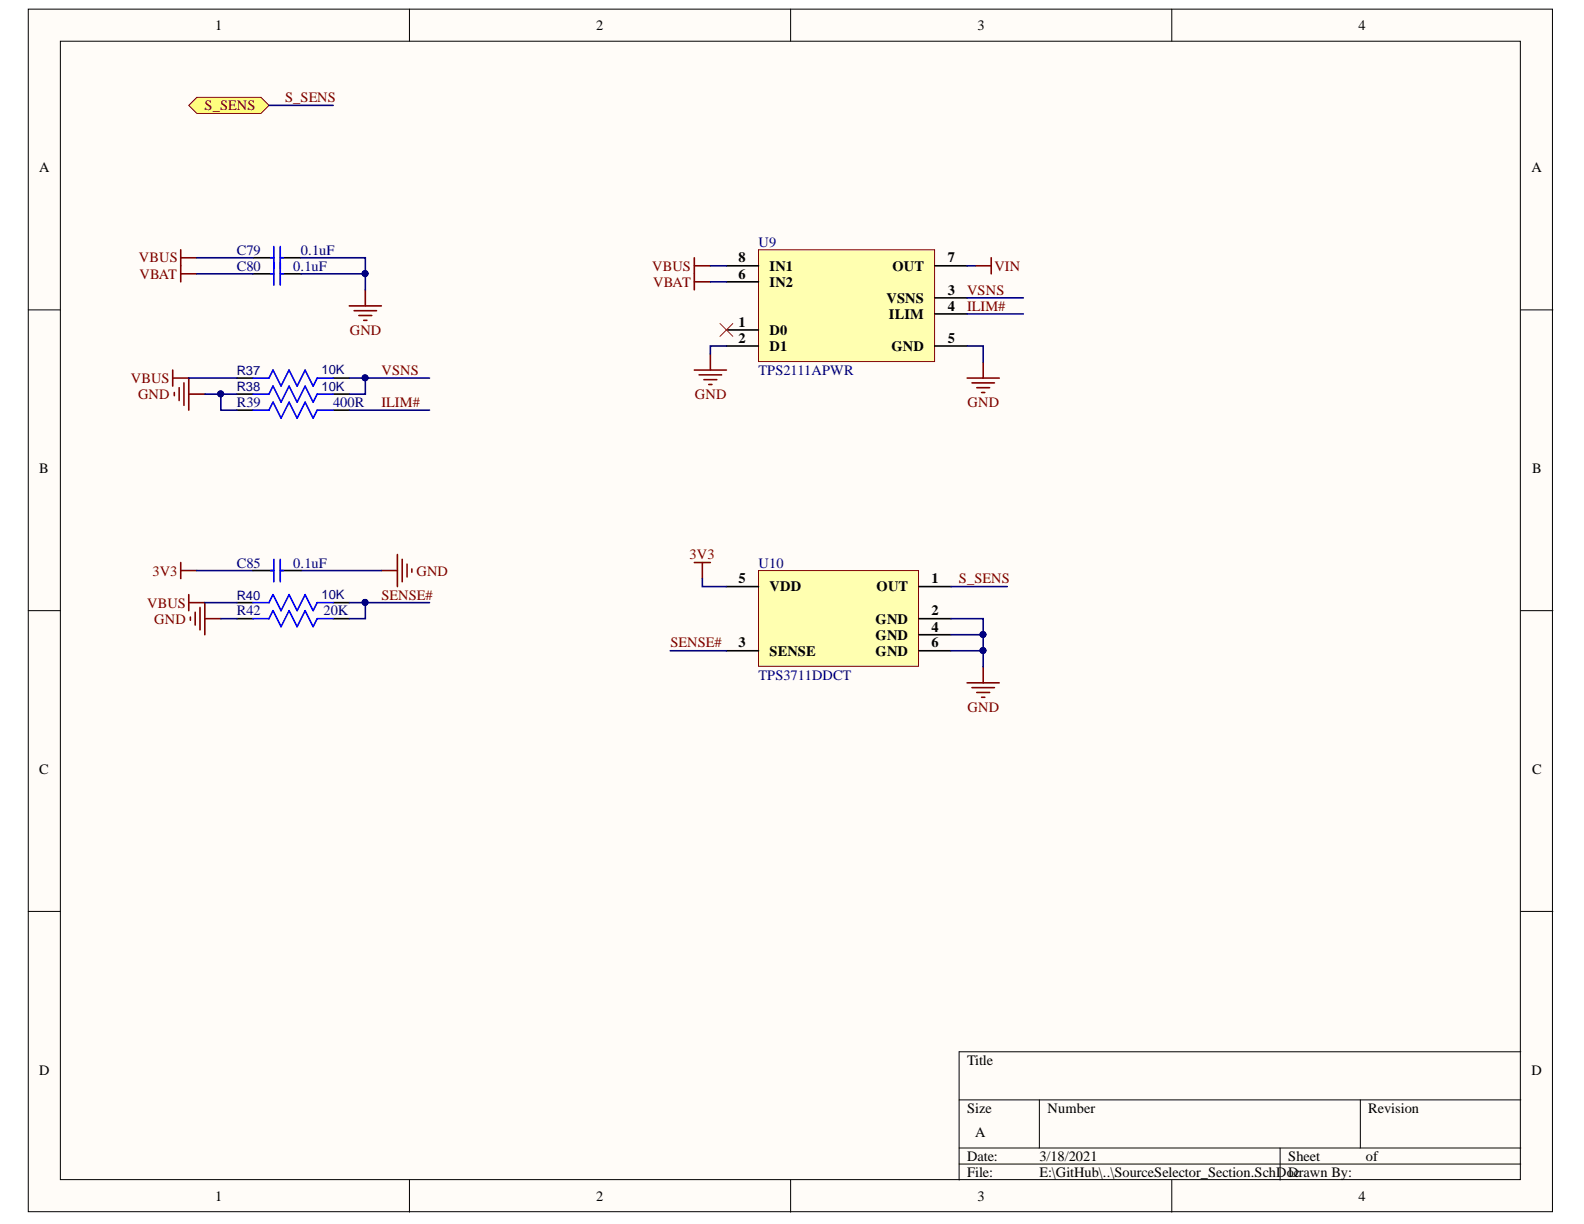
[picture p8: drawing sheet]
<svg xmlns="http://www.w3.org/2000/svg" width="279mm" height="216mm" viewBox="0 0 279 216" stroke-linecap="round" stroke-linejoin="round" font-family="sans-serif">
<defs><g id="words">
<g font-size="2.5">
<text x="38" y="5.3">1</text>
<text x="105.2" y="5.3">2</text>
<text x="172.4" y="5.3">3</text>
<text x="239.6" y="5.3">4</text>
<text x="6.9" y="30.4">A</text>
<text x="270.2" y="30.4">A</text>
<text x="130.3" y="46.3">8</text>
<text x="135.8" y="47.7">IN1</text>
<text x="157.4" y="47.7">OUT</text>
<text x="167.2" y="46.3">7</text>
<text x="130.3" y="49.2">6</text>
<text x="135.8" y="50.6">IN2</text>
<text x="156.4" y="53.4">VSNS</text>
<text x="167.2" y="51.9">3</text>
<text x="130.3" y="57.6">1</text>
<text x="135.8" y="59">D0</text>
<text x="156.8" y="56.3">ILIM</text>
<text x="167.2" y="54.8">4</text>
<text x="130.3" y="60.5">2</text>
<text x="135.8" y="61.9">D1</text>
<text x="157.2" y="61.9">GND</text>
<text x="167.2" y="60.5">5</text>
<text x="6.9" y="83.5">B</text>
<text x="270.2" y="83.5">B</text>
<text x="130.3" y="102.9">5</text>
<text x="135.8" y="104.3">VDD</text>
<text x="154.6" y="104.3">OUT</text>
<text x="164.3" y="102.9">1</text>
<text x="154.4" y="110">GND</text>
<text x="154.4" y="112.9">GND</text>
<text x="164.3" y="108.6">2</text>
<text x="164.3" y="111.4">4</text>
<text x="130.3" y="114.2">3</text>
<text x="135.8" y="115.6">SENSE</text>
<text x="154.4" y="115.6">GND</text>
<text x="164.3" y="114.2">6</text>
<text x="6.9" y="136.5">C</text>
<text x="270.2" y="136.5">C</text>
<text x="6.9" y="189.6">D</text>
<text x="170.6" y="187.8">Title</text>
<text x="270.2" y="189.6">D</text>
<text x="170.6" y="196.3">Size</text>
<text x="184.8" y="196.3">Number</text>
<text x="241.3" y="196.3">Revision</text>
<text x="172" y="200.6">A</text>
<text x="170.6" y="204.8">Date:</text>
<text x="170.6" y="207.6">File:</text>
<text x="183.3" y="204.8">3/18/2021</text>
<text x="183.3" y="207.6">E:\GitHub\..\SourceSelector_Section.SchDoc</text>
<text x="227.2" y="204.8">Sheet</text>
<text x="227.2" y="207.6">Drawn By:</text>
<text x="240.9" y="204.8">of</text>
<text x="38" y="211.9">1</text>
<text x="105.2" y="211.9">2</text>
<text x="172.4" y="211.9">3</text>
<text x="239.6" y="211.9">4</text>
</g>
<g font-size="2.5" fill="#800000">
<text x="36.1" y="19.4">S_SENS</text>
<text x="50.3" y="18.1">S_SENS</text>
<text x="24.5" y="46.3">VBUS</text>
<text x="115" y="47.7">VBUS</text>
<text x="175.4" y="47.7">VIN</text>
<text x="24.6" y="49.2">VBAT</text>
<text x="115.2" y="50.6">VBAT</text>
<text x="170.6" y="51.9">VSNS</text>
<text x="61.7" y="59">GND</text>
<text x="170.6" y="54.8">ILIM#</text>
<text x="23.1" y="67.6">VBUS</text>
<text x="24.3" y="70.4">GND</text>
<text x="67.3" y="66.1">VSNS</text>
<text x="67.3" y="71.8">ILIM#</text>
<text x="122.6" y="70.4">GND</text>
<text x="170.7" y="71.8">GND</text>
<text x="26.9" y="101.5">3V3</text>
<text x="73.5" y="101.5">GND</text>
<text x="121.6" y="98.7">3V3</text>
<text x="26" y="107.2">VBUS</text>
<text x="67.3" y="105.8">SENSE#</text>
<text x="169.1" y="102.9">S_SENS</text>
<text x="27.2" y="110">GND</text>
<text x="118.3" y="114.2">SENSE#</text>
<text x="170.7" y="125.5">GND</text>
</g>
<g font-size="2.5" fill="#000080">
<text x="41.8" y="44.9">C79</text>
<text x="41.8" y="47.7">C80</text>
<text x="51.7" y="47.7">0.1uF</text>
<text x="53.1" y="44.9">0.1uF</text>
<text x="133.8" y="43.5">U9</text>
<text x="41.8" y="71.8">R39</text>
<text x="58.7" y="71.8">400R</text>
<text x="133.8" y="66.1">TPS2111APWR</text>
<text x="41.8" y="100.1">C85</text>
<text x="51.7" y="100.1">0.1uF</text>
<text x="133.8" y="100.1">U10</text>
<text x="41.8" y="108.6">R42</text>
<text x="57.1" y="108.6">20K</text>
<text x="133.8" y="119.9">TPS3711DDCT</text>
</g>
<g font-size="2.3" fill="#000080">
<text x="41.8" y="66.2">R37</text>
<text x="41.8" y="69">R38</text>
<text x="56.7" y="66.1">10K</text>
<text x="56.7" y="68.9">10K</text>
<text x="41.8" y="105.8">R40</text>
<text x="56.7" y="105.7">10K</text>
</g>
</g></defs>
<g fill="#fffcf8" stroke="#000" stroke-width=".18">
<path d="M5 1.6h268.8v212.1h-268.8z"/>
<path d="M10.6 7.3h257.6v200.8h-257.6z"/>
</g>
<g fill="none" stroke="#000" stroke-width=".18">
<path d="M72.2 1.6v5.7M139.5 1.6v5.7M206.7 1.6v5.7M5 54.7h5.6M268.3 54.7h5.6M5 107.7h5.6M268.3 107.7h5.6M5 160.8h5.6M268.3 160.8h5.6M169.2 194h99.1M183.3 194v8.5M239.9 194v8.5"/>
<path d="M268.3 185.5h-99.1v22.7M72.2 208.2v5.6M139.5 208.2v5.6M169.2 202.5h99.1M169.2 205.3h99.1M206.7 208.2v5.6M225.8 202.5v5.7"/>
</g>
<path d="M133.8 44.1h31v19.7h-31z" fill="#ffffb0" stroke="#800000" stroke-width=".18"/>
<path d="M128.1 58.2h5.7M128.1 49.7h5.7M128.1 46.9h5.7M164.9 52.5h5.7M164.9 55.4h5.7M164.9 46.9h5.7M41.8 66.7h2.8M41.8 69.5h2.8M58.8 66.7h2.8M58.8 69.5h2.8M128.1 61h5.7M164.9 61h5.7" fill="none" stroke="#000" stroke-width=".28"/>
<g fill="none" stroke="#800000" stroke-width=".28">
<path d="M31.9 44.1v5.6M31.9 45.5h2.8M31.9 48.3h2.8M61.6 54h5.7M62.5 54.8h3.9M63.3 55.7h2.3M64.2 56.5h.5M64.4 51.1v2.9M122.5 45.5v5.6M122.5 46.9h2.8M122.5 49.7h2.8M172 46.9h2.8"/>
<path d="M174.8 45.5v2.8M30.5 66.7h2.8v5.6M30.5 65.3v2.8M30.7 69.2v.6M31.6 68.4v2.2M32.4 67.5v4M33.3 69.5h2.8M122.5 65.3h5.6M123.3 66.1h4M124.2 67h2.2M125 67.8h.6M125.3 62.4v2.9"/>
<path d="M170.6 66.7h5.7M171.4 67.5h4M172.3 68.4h2.3M173.1 69.2h.6M173.4 63.9v2.8"/>
</g>
<path d="M127 57.1l2.3 2.2M129.3 57.1l-2.3 2.2" fill="none" stroke="#f00" stroke-width=".18"/>
<path d="M44.6 66.7h2.9l.7-1.4 1.4 2.8 1.4-2.8 1.4 2.8 1.4-2.8 1.4 2.8 .7-1.4h2.9M44.6 69.5h2.9l.7-1.4 1.4 2.8 1.4-2.8 1.4 2.8 1.4-2.8 1.4 2.8 .7-1.4h2.9" fill="none" stroke="#00f" stroke-width=".28"/>
<path d="M133.8 100.6h28.2v16.9h-28.2z" fill="#ffffb0" stroke="#800000" stroke-width=".18"/>
<path d="M41.8 72.3h2.8M58.8 72.3h2.8M41.8 106.3h2.8M58.8 106.3h2.8M128.1 103.5h5.7M128.1 114.8h5.7M162.1 103.5h5.7M162.1 109.1h5.7M162.1 114.8h5.7M162.1 112h5.7" fill="none" stroke="#000" stroke-width=".28"/>
<path d="M44.6 72.3h2.9l.7-1.4 1.4 2.9 1.4-2.9 1.4 2.9 1.4-2.9 1.4 2.9 .7-1.5h2.9M44.6 106.3h2.9l.7-1.4 1.4 2.8 1.4-2.8 1.4 2.8 1.4-2.8 1.4 2.8 .7-1.4h2.9" fill="none" stroke="#00f" stroke-width=".28"/>
<g fill="none" stroke="#800000" stroke-width=".28">
<path d="M31.9 99.2v2.9M70.1 97.8v5.7M70.9 98.7v3.9M71.8 99.5v2.3M122.5 99.2h2.8M123.9 99.2v2.9M31.9 100.6h2.8M33.3 104.9v2.8M33.3 106.3h2.8M67.3 100.6h2.8M72.6 100.4v.5M173.4 117.6v2.8"/>
<path d="M170.6 120.4h5.7M171.4 121.3h4M172.3 122.1h2.3M173.1 123h.6"/>
</g>
<path d="M33.3 18.6l1.4-1.4h11.3l1.5 1.4-1.5 1.4h-11.3z" fill-rule="evenodd" fill="#ffff80" stroke="#800000" stroke-width=".18"/>
<path d="M44.6 45.5h3.7M44.6 48.3h3.7M49.4 45.5h3.7M49.4 48.3h3.7M41.8 109.1h2.8M44.6 100.6h3.7M49.4 100.6h3.7M58.8 109.1h2.8" fill="none" stroke="#000" stroke-width=".28"/>
<path d="M47.7 45.5h.6M47.7 48.3h.6M48.3 43.5v6.8M49.4 43.5v6.8M49.4 45.5h.6M49.4 48.3h.6M48.3 98.7v3.9M49.4 98.7v3.9M44.6 109.1h2.9l.7-1.4 1.4 2.8 1.4-2.8 1.4 2.8 1.4-2.8 1.4 2.8 .7-1.4h2.9M47.7 100.6h.6M49.4 100.6h.6" fill="none" stroke="#00f" stroke-width=".28"/>
<path d="M33.6 108.8v.6M34.4 108v2.3M35.3 107.1v4M36.1 106.3v5.7M36.1 109.1h2.9" fill="none" stroke="#800000" stroke-width=".28"/>
<g fill="none" stroke="#000080" stroke-width=".28">
<path d="M47.5 18.6h11.3M34.7 48.3h9.9M34.7 45.5h9.9M53.1 45.5h11.3v5.6M53.1 48.3h11.3M125.3 46.9h2.8M125.3 49.7h2.8M170.6 46.9h1.4M170.6 55.4h9.9M170.6 52.5h9.9M33.3 66.7h8.5M36.1 69.5h2.9"/>
<path d="M41.8 69.5h-2.8v2.8h2.8M61.6 66.7h2.8v2.8h-2.8M61.6 72.3h14.2M64.4 66.7h11.4M128.1 61h-2.8v1.4M170.6 61h2.8v2.9M34.7 100.6h9.9M36.1 106.3h5.7M39 109.1h2.8M53.1 100.6h14.2M61.6 106.3h2.8v2.8h-2.8M64.4 106.3h11.4"/>
<path d="M118.2 114.8h9.9M123.9 102.1v1.4h4.2M167.8 109.1h5.6v5.7h-5.6M167.8 112h5.6M167.8 103.5h9.9M173.4 114.8v2.8"/>
</g>
<g fill="#000080" stroke="#000080" stroke-width=".18">
<circle cx="64.4" cy="66.6" r=".52"/>
<circle cx="64.4" cy="48.3" r=".52"/>
<circle cx="173.4" cy="111.9" r=".52"/>
<circle cx="173.4" cy="114.7" r=".52"/>
<circle cx="38.9" cy="69.5" r=".52"/>
<circle cx="64.4" cy="106.3" r=".52"/>
</g>
<use href="#words"/>
</svg>
